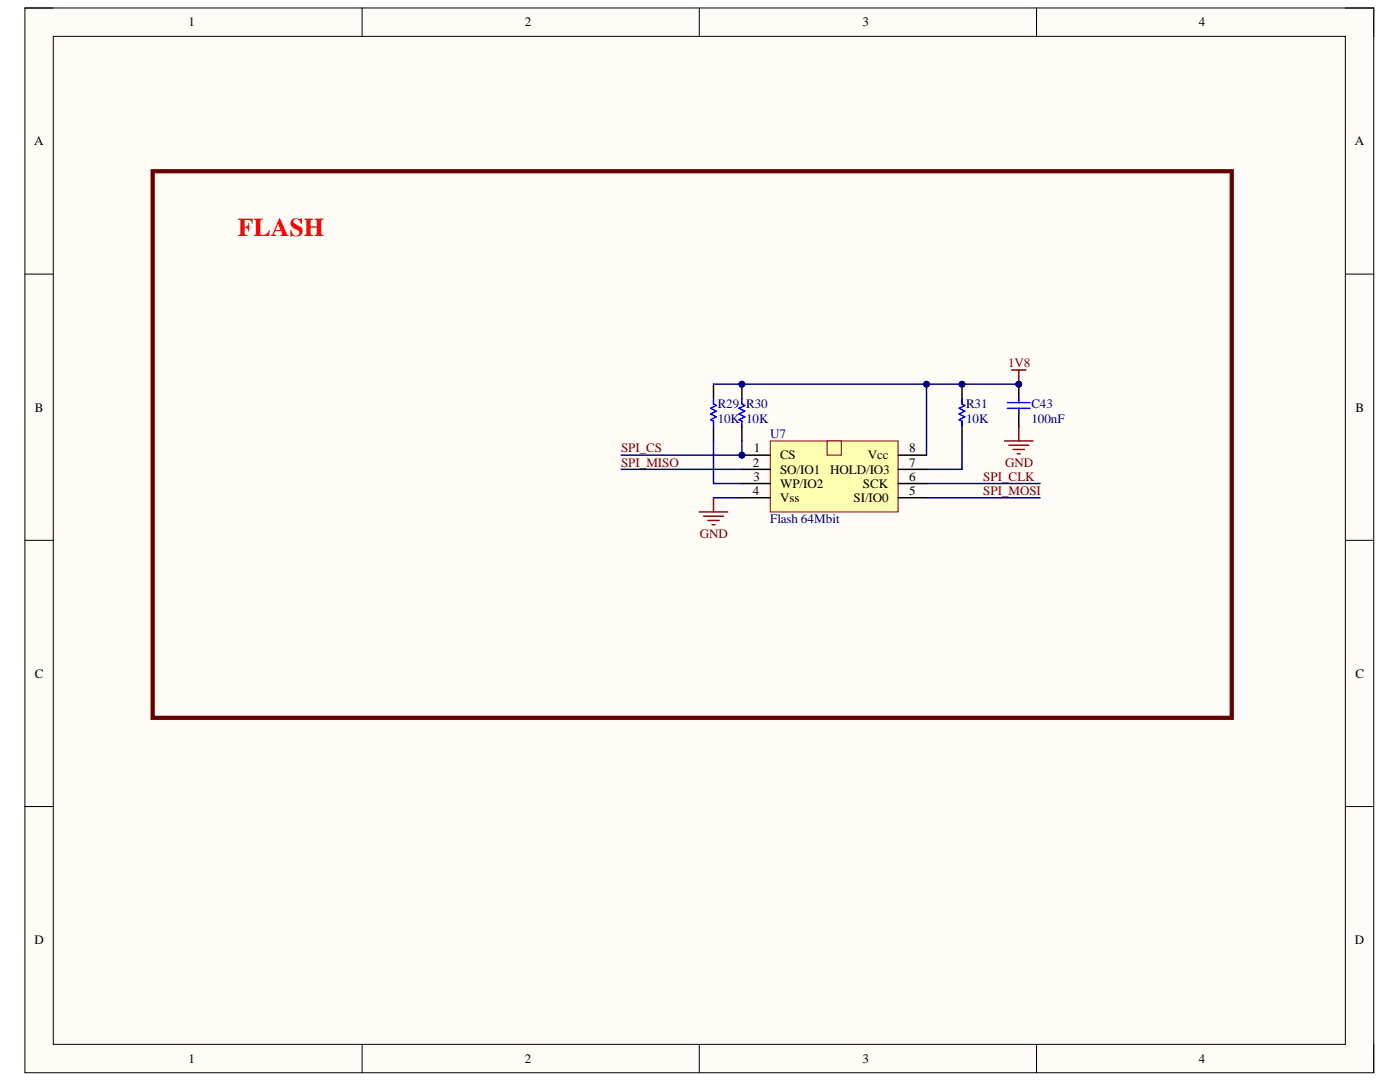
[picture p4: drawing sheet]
<svg xmlns="http://www.w3.org/2000/svg" width="279mm" height="216mm" viewBox="0 0 279 216" stroke-linecap="round" stroke-linejoin="round" font-family="sans-serif">
<defs><g id="words">
<text font-size="5.1" fill="#f00" x="47.5" y="47.2">FLASH</text>
<g font-size="2.6">
<text x="37.6" y="5.2">1</text>
<text x="104.7" y="5.2">2</text>
<text x="172.1" y="5.2">3</text>
<text x="239.3" y="5.2">4</text>
<text x="6.9" y="29">A</text>
<text x="270.4" y="29">A</text>
<text x="7" y="82.1">B</text>
<text x="270.5" y="82.1">B</text>
<text x="150.3" y="93.1">2</text>
<text x="150.4" y="95.9">3</text>
<text x="150.5" y="90.2">1</text>
<text x="155.7" y="91.7">CS</text>
<text x="155.7" y="94.5">SO/IO1</text>
<text x="165.7" y="94.5">HOLD/IO3</text>
<text x="173.2" y="91.7">Vcc</text>
<text x="181.5" y="95.9">6</text>
<text x="181.5" y="93.1">7</text>
<text x="181.5" y="90.2">8</text>
<text x="150.3" y="98.8">4</text>
<text x="155.7" y="97.3">WP/IO2</text>
<text x="155.7" y="100.2">Vss</text>
<text x="170.3" y="100.2">SI/IO0</text>
<text x="172.2" y="97.3">SCK</text>
<text x="181.5" y="98.8">5</text>
<text x="7" y="135.2">C</text>
<text x="270.5" y="135.2">C</text>
<text x="6.9" y="188.3">D</text>
<text x="270.4" y="188.3">D</text>
<text x="37.6" y="212.1">1</text>
<text x="104.7" y="212.1">2</text>
<text x="172.1" y="212.1">3</text>
<text x="239.3" y="212.1">4</text>
</g>
<g font-size="2.6" fill="#800000">
<text x="201.2" y="73.2">1V8</text>
<text x="124" y="93.1">SPI_MISO</text>
<text x="124" y="90.2">SPI_CS</text>
<text x="196.2" y="95.9">SPI_CLK</text>
<text x="200.6" y="93.1">GND</text>
<text x="196.2" y="98.8">SPI_MOSI</text>
<text x="139.6" y="107.3">GND</text>
</g>
<g font-size="2.6" fill="#000080">
<text x="143.2" y="81.5">R29 R30</text>
<text x="192.8" y="81.5">R31</text>
<text x="205.8" y="81.5">C43</text>
<text x="143.2" y="84.3">10K 10K</text>
<text x="153.7" y="87.4">U7</text>
<text x="192.8" y="84.3">10K</text>
<text x="205.8" y="84.3">100nF</text>
<text x="153.7" y="104.4">Flash 64Mbit</text>
</g>
</g></defs>
<path d="M5 1.6h269.2v212.5h-269.2z" fill-rule="evenodd" fill="#fffcf8"/>
<path d="M5 1.6h269.2v212.5h-269.2z" fill="none" stroke="#000" stroke-width=".2"/>
<path d="M10.6 7.3h257.9v201.1h-257.9z" fill-rule="evenodd" fill="#fffcf8"/>
<g fill="none" stroke="#000" stroke-width=".2">
<path d="M5 1.6h5.6M10.6 7.3h257.9v201.1h-257.9zM72.3 1.6v5.7M139.6 1.6v5.7M206.9 1.6v5.7M268.5 1.6h5.7v5.7M5 54.7h5.6M268.5 54.7h5.7M5 107.8h5.6M268.5 107.8h5.7M5 160.9h5.6M268.5 160.9h5.7"/>
<path d="M72.3 208.4v5.7M139.6 208.4v5.7M206.9 208.4v5.7M274.2 208.4v5.7"/>
</g>
<path d="M201.9 73.8h2.8M203.3 73.8v2.9M142.4 99.3v2.9M139.6 102.2h5.6M140.4 103h4M141.3 103.9h2.2M142.1 104.7h.6" fill="none" stroke="#800000" stroke-width=".29"/>
<circle cx="203.3" cy="76.7" r=".57" fill="#000080"/>
<circle cx="203.3" cy="76.7" r=".57" fill="none" stroke="#000080" stroke-width=".2"/>
<path d="M142.4 76.7v2.8M142.4 85.2v2.8" fill="none" stroke="#000" stroke-width=".29"/>
<path d="M142.4 79.5v1.1l.6 .3-1.2 .6 1.2 .5-1.2 .6 1.2 .6-1.2 .5 .6 .3v1.2" fill="none" stroke="#00f" stroke-width=".29"/>
<circle cx="148.1" cy="76.7" r=".57" fill="#000080"/>
<circle cx="148.1" cy="76.7" r=".57" fill="none" stroke="#000080" stroke-width=".2"/>
<path d="M148.1 76.7v2.8" fill="none" stroke="#000" stroke-width=".29"/>
<circle cx="148.1" cy="76.7" r=".57" fill="#000080"/>
<circle cx="148.1" cy="76.7" r=".57" fill="none" stroke="#000080" stroke-width=".2"/>
<path d="M148.1 85.2v2.8" fill="none" stroke="#000" stroke-width=".29"/>
<path d="M148.1 79.5v1.1l.5 .3-1.1 .6 1.1 .5-1.1 .6 1.1 .6-1.1 .5 .6 .3v1.2" fill="none" stroke="#00f" stroke-width=".29"/>
<circle cx="192" cy="76.7" r=".57" fill="#000080"/>
<circle cx="192" cy="76.7" r=".57" fill="none" stroke="#000080" stroke-width=".2"/>
<path d="M192 76.7v2.8" fill="none" stroke="#000" stroke-width=".29"/>
<circle cx="192" cy="76.7" r=".57" fill="#000080"/>
<circle cx="192" cy="76.7" r=".57" fill="none" stroke="#000080" stroke-width=".2"/>
<path d="M192 85.2v2.8" fill="none" stroke="#000" stroke-width=".29"/>
<path d="M192 79.5v1.1l.5 .3-1.1 .6 1.1 .5-1.1 .6 1.1 .6-1.1 .5 .6 .3v1.2" fill="none" stroke="#00f" stroke-width=".29"/>
<circle cx="203.3" cy="76.7" r=".57" fill="#000080"/>
<circle cx="203.3" cy="76.7" r=".57" fill="none" stroke="#000080" stroke-width=".2"/>
<path d="M203.3 76.7v2.8M203.3 82.3v2.9" fill="none" stroke="#000" stroke-width=".29"/>
<circle cx="203.3" cy="76.7" r=".57" fill="#000080"/>
<circle cx="203.3" cy="76.7" r=".57" fill="none" stroke="#000080" stroke-width=".2"/>
<path d="M203.3 79.5v.8M201 80.3h4.6M201 81.5h4.6M203.3 81.5v.8" fill="none" stroke="#00f" stroke-width=".29"/>
<path d="M200.5 88h5.7M201.3 88.8h4M202.2 89.7h2.3M203 90.5h.6M203.3 85.2v2.8" fill="none" stroke="#800000" stroke-width=".29"/>
<path d="M30.5 34.2h215.3v109h-215.3z" fill="none" stroke="#600" stroke-width=".84"/>
<path d="M184.9 76.7v14.1M124 93.7h24.1M142.4 88v8.5h5.7M192 88v5.7h-7.1" fill="none" stroke="#000080" stroke-width=".29"/>
<circle cx="184.9" cy="76.7" r=".57" fill="#000080"/>
<circle cx="184.9" cy="76.7" r=".57" fill="none" stroke="#000080" stroke-width=".2"/>
<path d="M142.4 99.3h5.7M148.1 88v2.8h-24.1" fill="none" stroke="#000080" stroke-width=".29"/>
<circle cx="148.1" cy="90.8" r=".57" fill="#000080"/>
<circle cx="148.1" cy="90.8" r=".57" fill="none" stroke="#000080" stroke-width=".2"/>
<path d="M142.4 76.7h60.9" fill="none" stroke="#000080" stroke-width=".29"/>
<circle cx="203.3" cy="76.7" r=".57" fill="#000080"/>
<circle cx="203.3" cy="76.7" r=".57" fill="none" stroke="#000080" stroke-width=".2"/>
<circle cx="192" cy="76.7" r=".57" fill="#000080"/>
<circle cx="192" cy="76.7" r=".57" fill="none" stroke="#000080" stroke-width=".2"/>
<circle cx="184.9" cy="76.7" r=".57" fill="#000080"/>
<circle cx="184.9" cy="76.7" r=".57" fill="none" stroke="#000080" stroke-width=".2"/>
<circle cx="148.1" cy="76.7" r=".57" fill="#000080"/>
<circle cx="148.1" cy="76.7" r=".57" fill="none" stroke="#000080" stroke-width=".2"/>
<path d="M184.9 99.3h22.7M184.9 96.5h22.7" fill="none" stroke="#000080" stroke-width=".29"/>
<circle cx="148.1" cy="90.8" r=".57" fill="#000080"/>
<circle cx="148.1" cy="90.8" r=".57" fill="none" stroke="#000080" stroke-width=".2"/>
<path d="M153.7 88h25.5v14.2h-25.5z" fill-rule="evenodd" fill="#ffffb0"/>
<path d="M153.7 88h25.5v14.2h-25.5z" fill="none" stroke="#800000" stroke-width=".2"/>
<path d="M148.1 90.8h5.6" fill="none" stroke="#000" stroke-width=".29"/>
<circle cx="148.1" cy="90.8" r=".57" fill="#000080"/>
<circle cx="148.1" cy="90.8" r=".57" fill="none" stroke="#000080" stroke-width=".2"/>
<path d="M148.1 93.7h5.6M148.1 96.5h5.6M148.1 99.3h5.6M179.2 93.7h5.7M179.2 96.5h5.7M179.2 99.3h5.7M179.2 90.8h5.7" fill="none" stroke="#000" stroke-width=".29"/>
<path d="M165.1 88h2.8v2.8h-2.8z" fill-rule="evenodd" fill="#ffffb0"/>
<path d="M165.1 88h2.8v2.8h-2.8z" fill="none" stroke="#800000" stroke-width=".2"/>
<use href="#words"/>
</svg>
